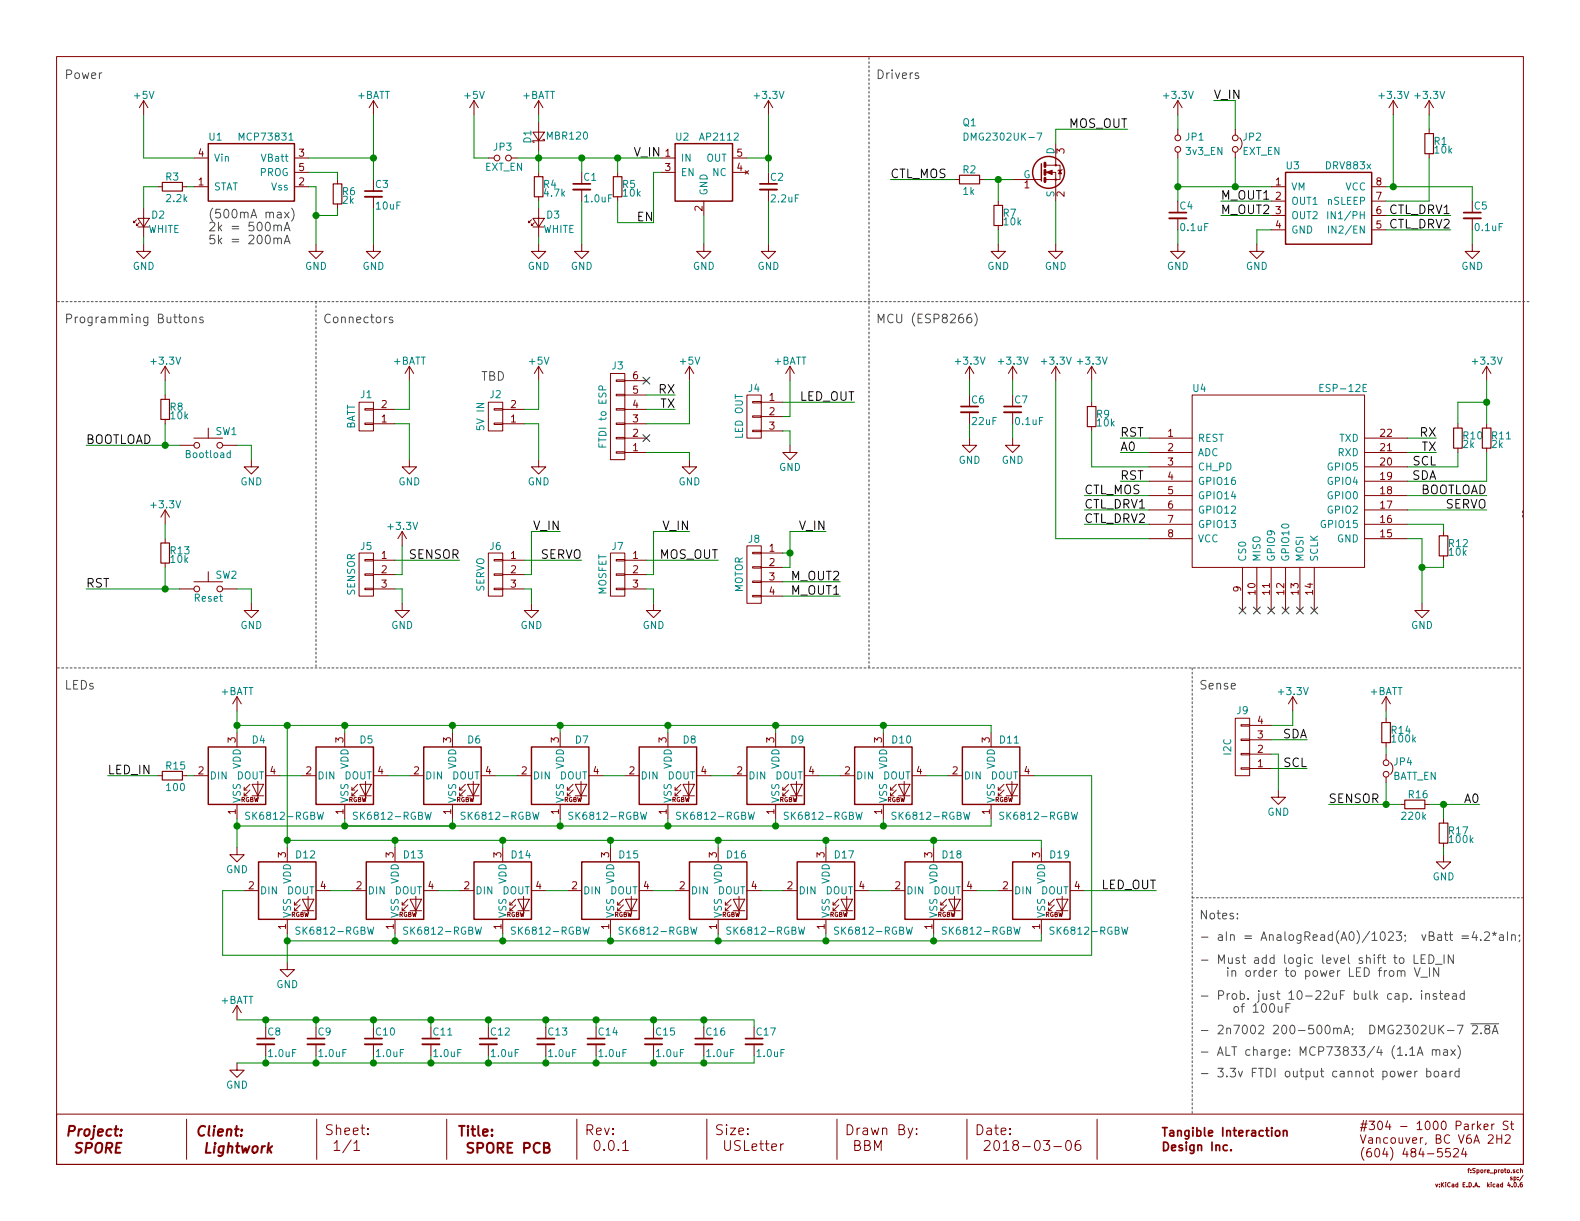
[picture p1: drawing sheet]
<svg xmlns="http://www.w3.org/2000/svg" width="279mm" height="216mm" viewBox="0 0 279 216" stroke-linecap="round" stroke-linejoin="round" font-family="sans-serif">
<defs><g id="words">
<g font-size="2.1" fill="#484848">
<text x="11.4" y="14">Power</text>
<text x="154.9" y="14">Drivers</text>
<text x="36.8" y="38.6">(500mA max)</text>
<text x="36.8" y="40.9">2k = 500mA</text>
<text x="36.8" y="43.2">5k = 200mA</text>
<text x="11.4" y="57.2">Programming Buttons</text>
<text x="57.1" y="57.2">Connectors</text>
<text x="154.9" y="57.2">MCU (ESP8266)</text>
<text x="85.1" y="67.3">TBD</text>
<text x="11.4" y="121.9">LEDs</text>
<text x="212.1" y="121.9">Sense</text>
<text x="212.1" y="166.4">- aIn = AnalogRead(A0)/1023; vBatt =4.2*aIn;</text>
<text x="212.1" y="162.6">Notes:</text>
<text x="212.1" y="170.4">- Must add logic level shift to LED_IN</text>
<text x="214.5" y="172.7">in order to power LED from V_IN</text>
<text x="212.1" y="176.8">- Prob. just 10-22uF bulk cap. instead</text>
<text x="215" y="179.1">of 100uF</text>
<text x="212.1" y="182.9">- 2n7002 200-500mA; DMG2302UK-7 2.8A</text>
<text x="212.1" y="186.7">- ALT charge: MCP73833/4 (1.1A max)</text>
<text x="212.1" y="190.5">- 3.3v FTDI output cannot power board</text>
</g>
<g font-size="2.1">
<text x="214.6" y="17.5">V_IN</text>
<text x="188.9" y="22.6">MOS_OUT</text>
<text x="112.1" y="27.7">V_IN</text>
<text x="157.5" y="31.5">CTL_MOS</text>
<text x="215.9" y="35.3">M_OUT1</text>
<text x="112.6" y="39.1">EN</text>
<text x="215.9" y="37.8">M_OUT2</text>
<text x="245.6" y="40.4">CTL_DRV2</text>
<text x="245.6" y="37.8">CTL_DRV1</text>
<text x="116.4" y="69.6">RX</text>
<text x="141.2" y="70.9">LED_OUT</text>
<text x="116.7" y="72.1">TX</text>
<text x="198.1" y="77.2">RST</text>
<text x="251.1" y="77.2">RX</text>
<text x="15.2" y="78.5">BOOTLOAD</text>
<text x="198.1" y="79.8">A0</text>
<text x="249.8" y="82.3">SCL</text>
<text x="251.3" y="79.8">TX</text>
<text x="191.8" y="87.4">CTL_MOS</text>
<text x="191.8" y="89.9">CTL_DRV1</text>
<text x="198.1" y="84.8">RST</text>
<text x="249.5" y="84.8">SDA</text>
<text x="250.7" y="87.4">BOOTLOAD</text>
<text x="255.4" y="89.9">SERVO</text>
<text x="94.3" y="93.7">V_IN</text>
<text x="117.2" y="93.7">V_IN</text>
<text x="141.3" y="93.7">V_IN</text>
<text x="191.8" y="92.5">CTL_DRV2</text>
<text x="72.3" y="98.8">SENSOR</text>
<text x="95.4" y="98.8">SERVO</text>
<text x="116.5" y="98.8">MOS_OUT</text>
<text x="15.2" y="103.9">RST</text>
<text x="140" y="102.6">M_OUT2</text>
<text x="140" y="105.2">M_OUT1</text>
<text x="226.7" y="130.6">SDA</text>
<text x="19" y="136.9">LED_IN</text>
<text x="226.9" y="135.6">SCL</text>
<text x="234.9" y="142">SENSOR</text>
<text x="258.9" y="142">A0</text>
<text x="194.6" y="157.2">LED_OUT</text>
</g>
<g font-size="1.8" fill="#008484">
<text x="23.8" y="17.5">+5V</text>
<text x="63.2" y="17.5">+BATT</text>
<text x="82.2" y="17.5">+5V</text>
<text x="92.4" y="17.5">+BATT</text>
<text x="133.6" y="17.5">+3.3V</text>
<text x="205.9" y="17.5">+3.3V</text>
<text x="244" y="17.5">+3.3V</text>
<text x="250.4" y="17.5">+3.3V</text>
<text x="170.3" y="22.3">Q1</text>
<text x="37" y="24.8">U1</text>
<text x="37.8" y="28.6">Vin</text>
<text x="42.6" y="24.8">MCP73831</text>
<text x="46.4" y="28.6">VBatt</text>
<text x="87.3" y="26.6">JP3</text>
<text x="93.9" y="25.3" transform="rotate(-90 93.9 25.3)">D1</text>
<text x="96.8" y="24.7">MBR120</text>
<text x="119.5" y="24.8">U2</text>
<text x="120.4" y="28.6">IN</text>
<text x="124" y="24.8">AP2112</text>
<text x="124.8" y="28.6">OUT</text>
<text x="171.2" y="24.8">DMG2302UK-7</text>
<text x="186.4" y="27.3" transform="rotate(-90 186.4 27.3)">D</text>
<text x="209.7" y="24.8">JP1</text>
<text x="209.8" y="27.4">3v3_EN</text>
<text x="219.7" y="27.4">EXT_EN</text>
<text x="219.9" y="24.8">JP2</text>
<text x="227.5" y="29.9">U3</text>
<text x="234.6" y="29.9">DRV883x</text>
<text x="253.6" y="25.6">R1</text>
<text x="253.7" y="27.1">10k</text>
<text x="29.3" y="31.9">R3</text>
<text x="29.5" y="35.7">2.2k</text>
<text x="37.8" y="33.7">STAT</text>
<text x="45.8" y="31.1">PROG</text>
<text x="47.9" y="33.7">Vss</text>
<text x="60.6" y="34.5">R6</text>
<text x="66.4" y="33.2">C3</text>
<text x="85.7" y="30.2">EXT_EN</text>
<text x="96.1" y="33.2">R4</text>
<text x="96.3" y="34.7">4.7k</text>
<text x="103.3" y="32">C1</text>
<text x="103.5" y="35.8">1.0uF</text>
<text x="110.1" y="33.2">R5</text>
<text x="110.2" y="34.7">10k</text>
<text x="120.4" y="31.1">EN</text>
<text x="125.1" y="34.5" transform="rotate(-90 125.1 34.5)">GND</text>
<text x="126" y="31.1">NC</text>
<text x="136.3" y="32">C2</text>
<text x="136.5" y="35.8">2.2uF</text>
<text x="170.3" y="30.6">R2</text>
<text x="170.3" y="34.4">1k</text>
<text x="180.9" y="31.5">G</text>
<text x="186.4" y="34.9" transform="rotate(-90 186.4 34.9)">S</text>
<text x="228.3" y="33.7">VM</text>
<text x="237.8" y="33.7">VCC</text>
<text x="26.2" y="41.2">WHITE</text>
<text x="26.8" y="38.6">D2</text>
<text x="60.6" y="36">2k</text>
<text x="66.6" y="37">10uF</text>
<text x="96" y="41.2">WHITE</text>
<text x="96.7" y="38.6">D3</text>
<text x="177.4" y="38.3">R7</text>
<text x="177.5" y="39.8">10k</text>
<text x="208.7" y="37">C4</text>
<text x="208.9" y="40.8">0.1uF</text>
<text x="228.3" y="36.2">OUT1</text>
<text x="228.3" y="38.7">OUT2</text>
<text x="228.3" y="41.3">GND</text>
<text x="234.7" y="36.2">nSLEEP</text>
<text x="235.9" y="41.3">IN2/EN</text>
<text x="235.9" y="38.7">IN1/PH</text>
<text x="260.7" y="37">C5</text>
<text x="260.9" y="40.8">0.1uF</text>
<text x="23.4" y="47.7">GND</text>
<text x="53.9" y="47.7">GND</text>
<text x="64.1" y="47.7">GND</text>
<text x="93.3" y="47.7">GND</text>
<text x="100.9" y="47.7">GND</text>
<text x="122.5" y="47.7">GND</text>
<text x="133.9" y="47.7">GND</text>
<text x="174.6" y="47.7">GND</text>
<text x="184.7" y="47.7">GND</text>
<text x="206.3" y="47.7">GND</text>
<text x="220.3" y="47.7">GND</text>
<text x="258.4" y="47.7">GND</text>
<text x="26.9" y="64.5">+3.3V</text>
<text x="69.5" y="64.5">+BATT</text>
<text x="93.6" y="64.5">+5V</text>
<text x="108.3" y="65.3">J3</text>
<text x="120.3" y="64.5">+5V</text>
<text x="136.8" y="64.5">+BATT</text>
<text x="169.1" y="64.5">+3.3V</text>
<text x="176.7" y="64.5">+3.3V</text>
<text x="184.4" y="64.5">+3.3V</text>
<text x="190.7" y="64.5">+3.3V</text>
<text x="260.6" y="64.5">+3.3V</text>
<text x="63.8" y="70.4">J1</text>
<text x="86.7" y="70.4">J2</text>
<text x="132.4" y="69.3">J4</text>
<text x="171.8" y="71.3">C6</text>
<text x="179.5" y="71.3">C7</text>
<text x="211" y="69.3">U4</text>
<text x="233.9" y="69.3">ESP-12E</text>
<text x="30.1" y="72.6">R8</text>
<text x="30.2" y="74.1">10k</text>
<text x="38.1" y="76.9">SW1</text>
<text x="62.8" y="76" transform="rotate(-90 62.8 76)">BATT</text>
<text x="85.6" y="75.9" transform="rotate(-90 85.6 75.9)">5V IN</text>
<text x="131.3" y="77.5" transform="rotate(-90 131.3 77.5)">LED OUT</text>
<text x="172" y="75.1">22uF</text>
<text x="179.7" y="75.1">0.1uF</text>
<text x="193.9" y="73.9">R9</text>
<text x="194.1" y="75.4">10k</text>
<text x="258.8" y="77.7">R10</text>
<text x="263.9" y="77.7">R11</text>
<text x="33" y="81">Bootload</text>
<text x="107.2" y="78.7" transform="rotate(-90 107.2 78.7)">FTDI to ESP</text>
<text x="137.7" y="83.3">GND</text>
<text x="169.5" y="82">GND</text>
<text x="177.1" y="82">GND</text>
<text x="211.8" y="78.1">REST</text>
<text x="211.8" y="80.6">ADC</text>
<text x="211.8" y="83.2">CH_PD</text>
<text x="234.9" y="83.2">GPIO5</text>
<text x="236.6" y="80.6">RXD</text>
<text x="236.8" y="78.1">TXD</text>
<text x="258.7" y="79.2">2k</text>
<text x="263.8" y="79.2">2k</text>
<text x="26.9" y="89.9">+3.3V</text>
<text x="42.5" y="85.8">GND</text>
<text x="70.4" y="85.8">GND</text>
<text x="93.3" y="85.8">GND</text>
<text x="120" y="85.8">GND</text>
<text x="211.8" y="85.7">GPIO16</text>
<text x="211.8" y="88.3">GPIO14</text>
<text x="234.9" y="88.3">GPIO0</text>
<text x="234.9" y="85.7">GPIO4</text>
<text x="68.8" y="93.7">+3.3V</text>
<text x="132.4" y="96">J8</text>
<text x="211.8" y="90.8">GPIO12</text>
<text x="211.8" y="93.3">GPIO13</text>
<text x="211.8" y="95.9">VCC</text>
<text x="233.9" y="93.3">GPIO15</text>
<text x="234.9" y="90.8">GPIO2</text>
<text x="236.3" y="95.9">GND</text>
<text x="30.2" y="98">R13</text>
<text x="30.2" y="99.5">10k</text>
<text x="63.8" y="97.2">J5</text>
<text x="86.7" y="97.2">J6</text>
<text x="108.3" y="97.2">J7</text>
<text x="220.3" y="99.3" transform="rotate(-90 220.3 99.3)">CS0</text>
<text x="222.9" y="99.3" transform="rotate(-90 222.9 99.3)">MISO</text>
<text x="225.4" y="99.3" transform="rotate(-90 225.4 99.3)">GPIO9</text>
<text x="228" y="99.3" transform="rotate(-90 228 99.3)">GPIO10</text>
<text x="230.5" y="99.3" transform="rotate(-90 230.5 99.3)">MOSI</text>
<text x="233" y="99.3" transform="rotate(-90 233 99.3)">SCLK</text>
<text x="256.3" y="96.7">R12</text>
<text x="256.3" y="98.2">10k</text>
<text x="34.4" y="106.4">Reset</text>
<text x="38.1" y="102.3">SW2</text>
<text x="62.8" y="105.3" transform="rotate(-90 62.8 105.3)">SENSOR</text>
<text x="85.6" y="104.7" transform="rotate(-90 85.6 104.7)">SERVO</text>
<text x="107.2" y="105.3" transform="rotate(-90 107.2 105.3)">MOSFET</text>
<text x="131.3" y="104.9" transform="rotate(-90 131.3 104.9)">MOTOR</text>
<text x="42.5" y="111.2">GND</text>
<text x="69.2" y="111.2">GND</text>
<text x="92" y="111.2">GND</text>
<text x="113.6" y="111.2">GND</text>
<text x="249.5" y="111.2">GND</text>
<text x="39" y="122.9">+BATT</text>
<text x="226.3" y="122.9">+3.3V</text>
<text x="242.2" y="122.9">+BATT</text>
<text x="44.6" y="131.4">D4</text>
<text x="63.7" y="131.4">D5</text>
<text x="82.7" y="131.4">D6</text>
<text x="101.8" y="131.4">D7</text>
<text x="120.8" y="131.4">D8</text>
<text x="139.9" y="131.4">D9</text>
<text x="157.8" y="131.4">D10</text>
<text x="176.9" y="131.4">D11</text>
<text x="218.7" y="126.3">J9</text>
<text x="246.1" y="129.7">R14</text>
<text x="246.3" y="131.3">100k</text>
<text x="29.4" y="136">R15</text>
<text x="37.1" y="137.8">DIN</text>
<text x="41.7" y="137.8">DOUT</text>
<text x="42.5" y="136.1" transform="rotate(-90 42.5 136.1)">VDD</text>
<text x="56.1" y="137.8">DIN</text>
<text x="60.8" y="137.8">DOUT</text>
<text x="61.6" y="136.1" transform="rotate(-90 61.6 136.1)">VDD</text>
<text x="75.2" y="137.8">DIN</text>
<text x="79.8" y="137.8">DOUT</text>
<text x="80.6" y="136.1" transform="rotate(-90 80.6 136.1)">VDD</text>
<text x="94.2" y="137.8">DIN</text>
<text x="98.9" y="137.8">DOUT</text>
<text x="99.7" y="136.1" transform="rotate(-90 99.7 136.1)">VDD</text>
<text x="113.3" y="137.8">DIN</text>
<text x="117.9" y="137.8">DOUT</text>
<text x="118.7" y="136.1" transform="rotate(-90 118.7 136.1)">VDD</text>
<text x="132.3" y="137.8">DIN</text>
<text x="137" y="137.8">DOUT</text>
<text x="137.8" y="136.1" transform="rotate(-90 137.8 136.1)">VDD</text>
<text x="151.4" y="137.8">DIN</text>
<text x="156" y="137.8">DOUT</text>
<text x="156.8" y="136.1" transform="rotate(-90 156.8 136.1)">VDD</text>
<text x="170.4" y="137.8">DIN</text>
<text x="175.1" y="137.8">DOUT</text>
<text x="175.9" y="136.1" transform="rotate(-90 175.9 136.1)">VDD</text>
<text x="217.7" y="133.5" transform="rotate(-90 217.7 133.5)">I2C</text>
<text x="246.2" y="137.9">BATT_EN</text>
<text x="246.5" y="135.3">JP4</text>
<text x="29.6" y="139.9">100</text>
<text x="42.5" y="142" transform="rotate(-90 42.5 142)">VSS</text>
<text x="61.6" y="142" transform="rotate(-90 61.6 142)">VSS</text>
<text x="80.6" y="142" transform="rotate(-90 80.6 142)">VSS</text>
<text x="99.7" y="142" transform="rotate(-90 99.7 142)">VSS</text>
<text x="118.7" y="142" transform="rotate(-90 118.7 142)">VSS</text>
<text x="137.8" y="142" transform="rotate(-90 137.8 142)">VSS</text>
<text x="156.8" y="142" transform="rotate(-90 156.8 142)">VSS</text>
<text x="175.9" y="142" transform="rotate(-90 175.9 142)">VSS</text>
<text x="249.1" y="141.1">R16</text>
<text x="44" y="144.9">SK6812-RGBW</text>
<text x="63" y="144.9">SK6812-RGBW</text>
<text x="82.1" y="144.9">SK6812-RGBW</text>
<text x="101.1" y="144.9">SK6812-RGBW</text>
<text x="120.2" y="144.9">SK6812-RGBW</text>
<text x="139.2" y="144.9">SK6812-RGBW</text>
<text x="158.3" y="144.9">SK6812-RGBW</text>
<text x="177.3" y="144.9">SK6812-RGBW</text>
<text x="224.1" y="144.2">GND</text>
<text x="248" y="144.9">220k</text>
<text x="256.3" y="147.5">R17</text>
<text x="256.4" y="149">100k</text>
<text x="40" y="154.4">GND</text>
<text x="52.4" y="151.8">D12</text>
<text x="71.5" y="151.8">D13</text>
<text x="90.5" y="151.8">D14</text>
<text x="109.6" y="151.8">D15</text>
<text x="128.6" y="151.8">D16</text>
<text x="147.7" y="151.8">D17</text>
<text x="166.7" y="151.8">D18</text>
<text x="185.8" y="151.8">D19</text>
<text x="253.3" y="155.7">GND</text>
<text x="46" y="158.1">DIN</text>
<text x="50.6" y="158.1">DOUT</text>
<text x="51.4" y="156.4" transform="rotate(-90 51.4 156.4)">VDD</text>
<text x="65" y="158.1">DIN</text>
<text x="69.7" y="158.1">DOUT</text>
<text x="70.5" y="156.4" transform="rotate(-90 70.5 156.4)">VDD</text>
<text x="84.1" y="158.1">DIN</text>
<text x="88.7" y="158.1">DOUT</text>
<text x="89.5" y="156.4" transform="rotate(-90 89.5 156.4)">VDD</text>
<text x="103.1" y="158.1">DIN</text>
<text x="107.8" y="158.1">DOUT</text>
<text x="108.6" y="156.4" transform="rotate(-90 108.6 156.4)">VDD</text>
<text x="122.2" y="158.1">DIN</text>
<text x="126.8" y="158.1">DOUT</text>
<text x="127.6" y="156.4" transform="rotate(-90 127.6 156.4)">VDD</text>
<text x="141.2" y="158.1">DIN</text>
<text x="145.9" y="158.1">DOUT</text>
<text x="146.7" y="156.4" transform="rotate(-90 146.7 156.4)">VDD</text>
<text x="160.3" y="158.1">DIN</text>
<text x="164.9" y="158.1">DOUT</text>
<text x="165.7" y="156.4" transform="rotate(-90 165.7 156.4)">VDD</text>
<text x="179.3" y="158.1">DIN</text>
<text x="184" y="158.1">DOUT</text>
<text x="184.8" y="156.4" transform="rotate(-90 184.8 156.4)">VDD</text>
<text x="51.4" y="162.3" transform="rotate(-90 51.4 162.3)">VSS</text>
<text x="52.9" y="165.3">SK6812-RGBW</text>
<text x="70.5" y="162.3" transform="rotate(-90 70.5 162.3)">VSS</text>
<text x="71.9" y="165.3">SK6812-RGBW</text>
<text x="89.5" y="162.3" transform="rotate(-90 89.5 162.3)">VSS</text>
<text x="91" y="165.3">SK6812-RGBW</text>
<text x="108.6" y="162.3" transform="rotate(-90 108.6 162.3)">VSS</text>
<text x="110" y="165.3">SK6812-RGBW</text>
<text x="127.6" y="162.3" transform="rotate(-90 127.6 162.3)">VSS</text>
<text x="129.1" y="165.3">SK6812-RGBW</text>
<text x="146.7" y="162.3" transform="rotate(-90 146.7 162.3)">VSS</text>
<text x="148.1" y="165.3">SK6812-RGBW</text>
<text x="165.7" y="162.3" transform="rotate(-90 165.7 162.3)">VSS</text>
<text x="167.2" y="165.3">SK6812-RGBW</text>
<text x="184.8" y="162.3" transform="rotate(-90 184.8 162.3)">VSS</text>
<text x="186.2" y="165.3">SK6812-RGBW</text>
<text x="39" y="177.5">+BATT</text>
<text x="48.8" y="174.7">GND</text>
<text x="47.4" y="183.1">C8</text>
<text x="56.3" y="183.1">C9</text>
<text x="66.5" y="183.1">C10</text>
<text x="76.7" y="183.1">C11</text>
<text x="86.8" y="183.1">C12</text>
<text x="97" y="183.1">C13</text>
<text x="105.9" y="183.1">C14</text>
<text x="116.1" y="183.1">C15</text>
<text x="124.9" y="183.1">C16</text>
<text x="133.8" y="183.1">C17</text>
<text x="47.6" y="186.9">1.0uF</text>
<text x="56.5" y="186.9">1.0uF</text>
<text x="66.6" y="186.9">1.0uF</text>
<text x="76.8" y="186.9">1.0uF</text>
<text x="86.9" y="186.9">1.0uF</text>
<text x="97.1" y="186.9">1.0uF</text>
<text x="106" y="186.9">1.0uF</text>
<text x="116.2" y="186.9">1.0uF</text>
<text x="125" y="186.9">1.0uF</text>
<text x="133.9" y="186.9">1.0uF</text>
<text x="40" y="192.5">GND</text>
</g>
<g font-size="1.8" fill="#840000">
<text x="35.1" y="27.7">4</text>
<text x="52.9" y="27.7">3</text>
<text x="117.6" y="27.7">1</text>
<text x="130.3" y="27.7">5</text>
<text x="188.2" y="27.2" transform="rotate(-90 188.2 27.2)">3</text>
<text x="35.1" y="32.8">1</text>
<text x="52.9" y="32.8">2</text>
<text x="52.9" y="30.2">5</text>
<text x="117.6" y="30.2">3</text>
<text x="130.3" y="30.2">4</text>
<text x="181.1" y="33.3">1</text>
<text x="188.2" y="34.8" transform="rotate(-90 188.2 34.8)">2</text>
<text x="225.6" y="32.8">1</text>
<text x="225.6" y="35.3">2</text>
<text x="243.4" y="35.3">7</text>
<text x="243.4" y="32.8">8</text>
<text x="124.2" y="37.3" transform="rotate(-90 124.2 37.3)">2</text>
<text x="225.6" y="37.8">3</text>
<text x="225.6" y="40.4">4</text>
<text x="243.4" y="40.4">5</text>
<text x="243.4" y="37.8">6</text>
<text x="111.9" y="69.6">5</text>
<text x="111.9" y="67.1">6</text>
<text x="136" y="70.9">1</text>
<text x="67.5" y="74.7">1</text>
<text x="67.5" y="72.1">2</text>
<text x="90.3" y="74.7">1</text>
<text x="90.3" y="72.1">2</text>
<text x="111.9" y="77.2">2</text>
<text x="111.9" y="74.7">3</text>
<text x="111.9" y="72.1">4</text>
<text x="136" y="73.4">2</text>
<text x="136" y="75.9">3</text>
<text x="206.5" y="77.2">1</text>
<text x="244.1" y="77.2">22</text>
<text x="111.9" y="79.8">1</text>
<text x="206.5" y="79.8">2</text>
<text x="206.5" y="82.3">3</text>
<text x="244.1" y="82.3">20</text>
<text x="244.1" y="79.8">21</text>
<text x="206.5" y="84.8">4</text>
<text x="206.5" y="87.4">5</text>
<text x="206.5" y="89.9">6</text>
<text x="244.1" y="89.9">17</text>
<text x="244.1" y="87.4">18</text>
<text x="244.1" y="84.8">19</text>
<text x="206.5" y="92.5">7</text>
<text x="206.5" y="95">8</text>
<text x="244.1" y="95">15</text>
<text x="244.1" y="92.5">16</text>
<text x="67.5" y="98.8">1</text>
<text x="67.5" y="101.3">2</text>
<text x="90.3" y="98.8">1</text>
<text x="90.3" y="101.3">2</text>
<text x="111.9" y="98.8">1</text>
<text x="111.9" y="101.3">2</text>
<text x="136" y="97.5">1</text>
<text x="136" y="100.1">2</text>
<text x="67.5" y="103.9">3</text>
<text x="90.3" y="103.9">3</text>
<text x="111.9" y="103.9">3</text>
<text x="136" y="102.6">3</text>
<text x="136" y="105.2">4</text>
<text x="219.5" y="104.6" transform="rotate(-90 219.5 104.6)">9</text>
<text x="222" y="105.1" transform="rotate(-90 222 105.1)">10</text>
<text x="224.5" y="105.1" transform="rotate(-90 224.5 105.1)">11</text>
<text x="227.1" y="105.1" transform="rotate(-90 227.1 105.1)">12</text>
<text x="229.6" y="105.1" transform="rotate(-90 229.6 105.1)">13</text>
<text x="232.2" y="105.1" transform="rotate(-90 232.2 105.1)">14</text>
<text x="41.7" y="131.3" transform="rotate(-90 41.7 131.3)">3</text>
<text x="60.7" y="131.3" transform="rotate(-90 60.7 131.3)">3</text>
<text x="79.8" y="131.3" transform="rotate(-90 79.8 131.3)">3</text>
<text x="98.8" y="131.3" transform="rotate(-90 98.8 131.3)">3</text>
<text x="117.9" y="131.3" transform="rotate(-90 117.9 131.3)">3</text>
<text x="136.9" y="131.3" transform="rotate(-90 136.9 131.3)">3</text>
<text x="156" y="131.3" transform="rotate(-90 156 131.3)">3</text>
<text x="175" y="131.3" transform="rotate(-90 175 131.3)">3</text>
<text x="222.4" y="130.6">3</text>
<text x="222.4" y="128">4</text>
<text x="35.1" y="136.9">2</text>
<text x="47.8" y="136.9">4</text>
<text x="54.1" y="136.9">2</text>
<text x="66.8" y="136.9">4</text>
<text x="73.2" y="136.9">2</text>
<text x="85.9" y="136.9">4</text>
<text x="92.2" y="136.9">2</text>
<text x="104.9" y="136.9">4</text>
<text x="111.3" y="136.9">2</text>
<text x="124" y="136.9">4</text>
<text x="130.3" y="136.9">2</text>
<text x="143" y="136.9">4</text>
<text x="149.4" y="136.9">2</text>
<text x="162.1" y="136.9">4</text>
<text x="168.4" y="136.9">2</text>
<text x="181.1" y="136.9">4</text>
<text x="222.4" y="135.6">1</text>
<text x="222.4" y="133.1">2</text>
<text x="41.7" y="144" transform="rotate(-90 41.7 144)">1</text>
<text x="60.7" y="144" transform="rotate(-90 60.7 144)">1</text>
<text x="79.8" y="144" transform="rotate(-90 79.8 144)">1</text>
<text x="98.8" y="144" transform="rotate(-90 98.8 144)">1</text>
<text x="117.9" y="144" transform="rotate(-90 117.9 144)">1</text>
<text x="136.9" y="144" transform="rotate(-90 136.9 144)">1</text>
<text x="156" y="144" transform="rotate(-90 156 144)">1</text>
<text x="175" y="144" transform="rotate(-90 175 144)">1</text>
<text x="50.5" y="151.6" transform="rotate(-90 50.5 151.6)">3</text>
<text x="69.6" y="151.6" transform="rotate(-90 69.6 151.6)">3</text>
<text x="88.6" y="151.6" transform="rotate(-90 88.6 151.6)">3</text>
<text x="107.7" y="151.6" transform="rotate(-90 107.7 151.6)">3</text>
<text x="126.7" y="151.6" transform="rotate(-90 126.7 151.6)">3</text>
<text x="145.8" y="151.6" transform="rotate(-90 145.8 151.6)">3</text>
<text x="164.8" y="151.6" transform="rotate(-90 164.8 151.6)">3</text>
<text x="183.9" y="151.6" transform="rotate(-90 183.9 151.6)">3</text>
<text x="44" y="157.2">2</text>
<text x="56.7" y="157.2">4</text>
<text x="63" y="157.2">2</text>
<text x="75.7" y="157.2">4</text>
<text x="82.1" y="157.2">2</text>
<text x="94.8" y="157.2">4</text>
<text x="101.1" y="157.2">2</text>
<text x="113.8" y="157.2">4</text>
<text x="120.2" y="157.2">2</text>
<text x="132.9" y="157.2">4</text>
<text x="139.2" y="157.2">2</text>
<text x="151.9" y="157.2">4</text>
<text x="158.3" y="157.2">2</text>
<text x="171" y="157.2">4</text>
<text x="177.3" y="157.2">2</text>
<text x="190" y="157.2">4</text>
<text x="50.5" y="164.3" transform="rotate(-90 50.5 164.3)">1</text>
<text x="69.6" y="164.3" transform="rotate(-90 69.6 164.3)">1</text>
<text x="88.6" y="164.3" transform="rotate(-90 88.6 164.3)">1</text>
<text x="107.7" y="164.3" transform="rotate(-90 107.7 164.3)">1</text>
<text x="126.7" y="164.3" transform="rotate(-90 126.7 164.3)">1</text>
<text x="145.8" y="164.3" transform="rotate(-90 145.8 164.3)">1</text>
<text x="164.8" y="164.3" transform="rotate(-90 164.8 164.3)">1</text>
<text x="183.9" y="164.3" transform="rotate(-90 183.9 164.3)">1</text>
</g>
<g font-size="1.1" fill="#840000">
<text x="42.5" y="141.8">RGBW</text>
<text x="61.6" y="141.8">RGBW</text>
<text x="80.6" y="141.8">RGBW</text>
<text x="99.7" y="141.8">RGBW</text>
<text x="118.7" y="141.8">RGBW</text>
<text x="137.8" y="141.8">RGBW</text>
<text x="156.8" y="141.8">RGBW</text>
<text x="175.9" y="141.8">RGBW</text>
<text x="51.4" y="162.1">RGBW</text>
<text x="70.5" y="162.1">RGBW</text>
<text x="89.5" y="162.1">RGBW</text>
<text x="108.6" y="162.1">RGBW</text>
<text x="127.6" y="162.1">RGBW</text>
<text x="146.7" y="162.1">RGBW</text>
<text x="165.7" y="162.1">RGBW</text>
<text x="184.8" y="162.1">RGBW</text>
<text x="256" y="209.9">v:KiCad E.D.A. kicad 4.0.6</text>
<text x="260.2" y="207.4">f:Spore_proto.sch</text>
<text x="267.5" y="208.7">sp:/</text>
</g>
</g></defs>
<g fill="none" stroke="#840000" stroke-width=".18">
<path d="M10 10h259.4v195.9h-259.4zM25.4 17.8l-.8 1.3M25.4 17.8v2.5M25.4 17.8l.8 1.3M66 17.8v2.5M66 17.8l-.7 1.3M66 17.8l.8 1.3M83.8 17.8l-.7 1.3M83.8 17.8v2.5M83.8 17.8l.8 1.3M95.2 17.8v2.5M95.2 17.8l-.7 1.3"/>
<path d="M95.2 17.8l.8 1.3M135.9 17.8v2.5M135.9 17.8l-.8 1.3M135.9 17.8l.8 1.3M208.3 17.8v2.5M208.3 17.8l-.8 1.3M208.3 17.8l.7 1.3M246.4 17.8l-.8 1.3M246.4 17.8v2.5M246.4 17.8l.7 1.3M252.7 17.8v2.5M252.7 17.8l-.7 1.3"/>
<path d="M252.7 17.8l.8 1.3M24.1 38.9l-.5 .5v-.3v.3h.3M24.4 38.6h2l-1 1.5zM24.6 39.4l-.5 .5v-.3v.3h.3M25.4 36.8v5.1M27.9 33h.8M32.3 33h.7M34.3 27.9h2.5M34.3 33h2.5M52.1 27.9h2.5M52.1 30.5h2.5M52.1 33h2.5"/>
<path d="M59.7 31.8v.7M59.7 36.1v.7M66 34.8v2M86.4 27.9h1M90.4 27.9h1M94 38.9l-.5 .5v-.3v.3h.2M94.2 38.6h2.1l-1.1 1.5zM94.2 23.4h2.1l-1.1 1.5zM94.5 39.4l-.5 .5v-.3v.3h.2M95.2 21.6v5.1M95.2 30.5v.7M95.2 34.8v.8"/>
<path d="M95.2 36.8v5.1M96 24.6h.3v.3h-2.1M102.9 33.5v2.1M109.2 30.5v.7M109.2 34.8v.8M116.8 27.9h2.6M116.8 30.5h2.6M124.5 35.6v2.5M129.5 27.9h2.6M129.5 30.5h2.6M131.8 30.2l.6 .6M132.4 30.2l-.6 .6"/>
<path d="M135.9 33.5v2.1M168.9 31.8h.8M173.2 31.8h.8M176.5 35.6v.7M176.5 39.9v.7M179.1 31.8h5M184.9 31.8h1.8v3.8M186.7 25.4v3.8h-1.8M186.7 29.2h.8v2.6h-.8v-1.3h-1.8M187.8 30l-.7 .2M208.3 22.9v1M208.3 26.9v1"/>
<path d="M208.3 38.6v2M218.4 22.9v1M218.4 26.9v1M219.2 24.4a1.41 1.41 0 0 1 0 2M224.8 33h2.5M224.8 35.6h2.5M224.8 38.1h2.5M242.6 33h2.5M242.6 35.6h2.5M242.6 38.1h2.5M252.7 22.9v.7M252.7 27.2v.7"/>
<path d="M260.3 38.6v2M24.4 40.1h2M25.4 43.2v1.3h-1.3l1.3 1.2 1.3-1.2h-1.3M55.9 43.2v1.3h-1.3l1.3 1.2 1.2-1.2h-1.2M66 43.2v1.3h-1.2l1.2 1.2 1.3-1.2h-1.3M94.2 40.1h2.1M95.2 43.2v1.3h-1.2l1.2 1.2 1.3-1.2h-1.3M102.9 43.2v1.3h1.2l-1.2 1.2-1.3-1.2h1.3M124.5 43.2v1.3h1.2l-1.2 1.2-1.3-1.2h1.3M135.9 43.2v1.3h1.3l-1.3 1.2-1.3-1.2h1.3M176.5 43.2v1.3h1.3l-1.3 1.2-1.2-1.2h1.2M186.7 43.2v1.3h1.3l-1.3 1.2-1.3-1.2h1.3"/>
<path d="M208.3 43.2v1.3h1.2l-1.2 1.2-1.3-1.2h1.3M222.2 43.2v1.3h1.3l-1.3 1.2-1.2-1.2h1.2M224.8 40.6h2.5M242.6 40.6h2.5M260.3 43.2v1.3h1.3l-1.3 1.2-1.2-1.2h1.2M29.2 64.8v2.5M29.2 69.9v.7M29.2 74.2v.7M29.2 64.8l-.8 1.2M29.2 64.8l.8 1.2M31.7 78.7h2.6M34.3 77.5h5.1"/>
<path d="M36.8 75.7v1.8M39.4 78.7h2.5M63.5 71.1h2.5v5.1h-2.5zM64.5 72.3h1.5v.2h-1.5zM64.5 74.8h1.5v.3h-1.5zM66 74.9h3.8M66 72.4h3.8M72.4 64.8l-.8 1.2M72.4 64.8v2.5M72.4 64.8l.8 1.2M86.4 71.1h2.5v5.1h-2.5zM87.4 72.3h1.5v.2h-1.5z"/>
<path d="M87.4 74.8h1.5v.3h-1.5zM88.9 74.9h3.8M88.9 72.4h3.8M95.2 64.8v2.5M95.2 64.8l-.7 1.2M95.2 64.8l.8 1.2M107.9 66h2.6v15.3h-2.6zM109 67.2h1.5v.2h-1.5zM109 69.7h1.5v.3h-1.5zM109 72.3h1.5v.2h-1.5zM109 74.8h1.5v.3h-1.5zM109 77.3h1.5v.3h-1.5z"/>
<path d="M109 79.9h1.5v.2h-1.5zM110.5 77.5h3.8M110.5 74.9h3.8M110.5 72.4h3.8M110.5 69.9h3.8M110.5 67.3h3.8M121.9 64.8l-.7 1.2M121.9 64.8v2.5M121.9 64.8l.8 1.2M132.1 69.9h2.5v7.6h-2.5zM133.1 76.1h1.5v.2h-1.5zM133.1 73.5h1.5v.3h-1.5z"/>
<path d="M133.1 71h1.5v.2h-1.5zM134.6 71.1h3.8M134.6 73.7h3.8M134.6 76.2h3.8M139.7 78.7v1.3h1.3l-1.3 1.3-1.3-1.3h1.3M139.7 64.8l-.8 1.2M139.7 64.8v2.5M139.7 64.8l.8 1.2M171.4 77.5v1.2h1.3l-1.3 1.3-1.2-1.3h1.2M171.4 64.8v2.5M171.4 72.9v2M171.4 64.8l-.7 1.2"/>
<path d="M171.4 64.8l.8 1.2M179.1 77.5v1.2h1.2l-1.2 1.3-1.3-1.3h1.3M179.1 64.8v2.5M179.1 72.9v2M179.1 64.8l-.8 1.2M179.1 64.8l.7 1.2M186.7 64.8l-.8 1.2M186.7 64.8v2.5M186.7 64.8l.8 1.2M193 64.8v2.5M193 71.1v.8M193 75.4v.8"/>
<path d="M193 64.8l-.7 1.2M193 64.8l.8 1.2M203.2 77.5h7.6M210.8 69.9h30.5v30.4h-30.5zM241.3 77.5h7.6M257.8 74.9v.8M257.8 79.2v.8M262.9 64.8v2.5M262.9 74.9v.8M262.9 79.2v.8M262.9 64.8l-.8 1.2M262.9 64.8l.8 1.2"/>
<path d="M29.2 90.2l-.8 1.2M29.2 90.2v2.5M29.2 95.3v.7M29.2 99.6v.7M29.2 90.2l.8 1.2M44.4 81.3v1.3h-1.2l1.2 1.2 1.3-1.2h-1.3M63.5 97.8h2.5v7.6h-2.5zM64.5 98.9h1.5v.3h-1.5zM66 99.1h3.8M71.1 94l-.7 1.3M71.1 94v2.5M71.1 94l.8 1.3"/>
<path d="M72.4 81.3v1.3h1.3l-1.3 1.2-1.3-1.2h1.3M86.4 97.8h2.5v7.6h-2.5zM87.4 98.9h1.5v.3h-1.5zM88.9 99.1h3.8M95.2 81.3v1.3h1.3l-1.3 1.2-1.2-1.2h1.2M107.9 97.8h2.6v7.6h-2.6zM109 98.9h1.5v.3h-1.5zM110.5 80h3.8M110.5 99.1h3.8M121.9 81.3v1.3h1.3l-1.3 1.2-1.3-1.2h1.3M132.1 96.5h2.5v10.2h-2.5zM133.1 97.7h1.5v.2h-1.5z"/>
<path d="M134.6 97.8h3.8M203.2 80h7.6M203.2 82.6h7.6M203.2 85.1h7.6M203.2 87.6h7.6M203.2 90.2h7.6M203.2 92.7h7.6M203.2 95.3h7.6M241.3 80h7.6M241.3 82.6h7.6M241.3 85.1h7.6M241.3 87.6h7.6"/>
<path d="M241.3 90.2h7.6M241.3 92.7h7.6M241.3 95.3h7.6M255.3 94v.7M255.3 98.3v.8M31.7 104.1h2.6M34.3 102.9h5.1M36.8 101.1v1.8M39.4 104.1h2.5M44.4 106.7v1.3h-1.2l1.2 1.2 1.3-1.2h-1.3M64.5 104h1.5v.3h-1.5zM64.5 101.5h1.5v.2h-1.5z"/>
<path d="M66 104.1h3.8M66 101.6h3.8M71.1 106.7v1.3h1.3l-1.3 1.2-1.3-1.2h1.3M87.4 104h1.5v.3h-1.5zM87.4 101.5h1.5v.2h-1.5zM88.9 104.1h3.8M88.9 101.6h3.8M94 106.7v1.3h1.2l-1.2 1.2-1.3-1.2h1.3M109 104h1.5v.3h-1.5zM109 101.5h1.5v.2h-1.5zM110.5 104.1h3.8M110.5 101.6h3.8"/>
<path d="M115.6 106.7v1.3h1.2l-1.2 1.2-1.3-1.2h1.3M133.1 105.3h1.5v.2h-1.5zM133.1 102.7h1.5v.3h-1.5zM133.1 100.2h1.5v.3h-1.5zM134.6 102.9h3.8M134.6 100.3h3.8M134.6 105.4h3.8M219.7 100.3v7.7M222.2 100.3v7.7M224.8 100.3v7.7M227.3 100.3v7.7M229.9 100.3v7.7"/>
<path d="M232.4 100.3v7.7M251.5 106.7v1.3h1.2l-1.2 1.2-1.3-1.2h1.3M27.9 137.2h.8M32.3 137.2h.7M34.3 137.2h2.5M41.9 123.2v2.5M41.9 129.5v2.6M41.9 123.2l-.8 1.3M41.9 123.2l.8 1.3M43.2 139.7h.5M44.2 139.7l-1 1v-.5M44.2 138.7l-1 1v-.5"/>
<path d="M44.6 138.7h2l-1 2zM45.6 138.2v3M47 137.2h2.5M53.3 137.2h2.6M61 129.5v2.6M62.2 139.7h.5M63.2 139.7l-1 1v-.5M63.2 138.7l-1 1v-.5M63.6 138.7h2.1l-1.1 2zM64.6 138.2v3M66 137.2h2.6M72.4 137.2h2.5"/>
<path d="M80 129.5v2.6M81.3 139.7h.5M82.3 139.7l-1 1v-.5M82.3 138.7l-1 1v-.5M82.7 138.7h2l-1 2zM83.7 138.2v3M85.1 137.2h2.5M91.4 137.2h2.6M99.1 129.5v2.6M100.3 139.7h.5M101.3 139.7l-1 1v-.5M101.3 138.7l-1 1v-.5"/>
<path d="M101.7 138.7h2.1l-1.1 2zM102.7 138.2v3M104.1 137.2h2.6M110.5 137.2h2.5M118.1 129.5v2.6M119.4 139.7h.5M120.4 139.7l-1 1v-.5M120.4 138.7l-1 1v-.5M120.8 138.7h2l-1 2zM121.8 138.2v3M123.2 137.2h2.5M129.5 137.2h2.6"/>
<path d="M137.2 129.5v2.6M138.4 139.7h.5M139.4 139.7l-1 1v-.5M139.4 138.7l-1 1v-.5M139.8 138.7h2.1l-1.1 2zM140.8 138.2v3M142.2 137.2h2.6M148.6 137.2h2.5M156.2 129.5v2.6M157.5 139.7h.5M158.5 139.7l-1 1v-.5M158.5 138.7l-1 1v-.5"/>
<path d="M158.9 138.7h2l-1 2zM159.9 138.2v3M161.3 137.2h2.5M167.6 137.2h2.6M175.3 129.5v2.6M176.5 139.7h.5M177.5 139.7l-1 1v-.5M177.5 138.7l-1 1v-.5M177.9 138.7h2.1l-1.1 2zM178.9 138.2v3M180.3 137.2h2.6M218.4 127h2.6v10.2h-2.6z"/>
<path d="M219.5 128.1h1.5v.3h-1.5zM219.5 130.7h1.5v.2h-1.5zM219.5 133.2h1.5v.3h-1.5zM219.5 135.8h1.5v.2h-1.5zM221 135.9h3.8M221 133.4h3.8M221 130.8h3.8M221 128.3h3.8M226.1 139.7v1.3h1.2l-1.2 1.2-1.3-1.2h1.3M228.6 123.2l-.8 1.3M228.6 123.2v2.5M228.6 123.2l.8 1.3"/>
<path d="M245.1 123.2l-.8 1.3M245.1 123.2v2.5M245.1 127v.8M245.1 131.3v.8M245.1 133.4v1M245.1 137.4v1M245.1 123.2l.8 1.3M245.9 134.9a1.41 1.41 0 0 1 0 2M41.9 149.9v1.2h1.3l-1.3 1.3-1.3-1.3h1.3M41.9 142.2v2.6M43.2 157.5h2.5M44.6 140.7h2"/>
<path d="M50.8 149.9v2.5M53.1 159l-1 1v-.5M53.5 159h2l-1 2zM54.5 158.5v3M55.9 157.5h2.5M61 142.2v2.6M62.2 157.5h2.6M63.6 140.7h2.1M69.8 149.9v2.5M72.1 159l-1 1v-.5M72.5 159h2l-1 2zM73.5 158.5v3"/>
<path d="M74.9 157.5h2.6M80 142.2v2.6M81.3 157.5h2.5M82.7 140.7h2M88.9 149.9v2.5M91.2 159l-1 1v-.5M91.6 159h2l-1 2zM92.6 158.5v3M94 157.5h2.5M99.1 142.2v2.6M100.3 157.5h2.6M101.7 140.7h2.1"/>
<path d="M107.9 149.9v2.5M110.2 159l-1 1v-.5M110.6 159h2l-1 2zM111.6 158.5v3M113 157.5h2.6M118.1 142.2v2.6M119.4 157.5h2.5M120.8 140.7h2M127 149.9v2.5M129.3 159l-1 1v-.5M129.7 159h2l-1 2zM130.7 158.5v3"/>
<path d="M132.1 157.5h2.5M137.2 142.2v2.6M138.4 157.5h2.6M139.8 140.7h2.1M146 149.9v2.5M148.3 159l-1 1v-.5M148.7 159h2l-1 2zM149.7 158.5v3M151.1 157.5h2.6M156.2 142.2v2.6M157.5 157.5h2.5M158.9 140.7h2"/>
<path d="M165.1 149.9v2.5M167.4 159l-1 1v-.5M167.8 159h2l-1 2zM168.8 158.5v3M170.2 157.5h2.5M175.3 142.2v2.6M176.5 157.5h2.6M177.9 140.7h2.1M184.1 149.9v2.5M186.4 159l-1 1v-.5M186.8 159h2l-1 2zM187.8 158.5v3"/>
<path d="M189.2 157.5h2.6M247.6 142.2h.8M252 142.2h.7M255.3 151.1v1.3h1.2l-1.2 1.3-1.3-1.3h1.3M255.3 144.8v.7M255.3 149.1v.8M41.9 177.8v2.5M41.9 177.8l-.8 1.3M41.9 177.8l.8 1.3M50.8 170.2v1.3h1.3l-1.3 1.2-1.3-1.2h1.3M50.8 162.6v2.5M52.1 160h.5"/>
<path d="M53.1 160l-1 1v-.5M53.5 161h2M69.8 162.6v2.5M71.1 160h.5M72.1 160l-1 1v-.5M72.5 161h2M88.9 162.6v2.5M90.2 160h.5M91.2 160l-1 1v-.5M91.6 161h2M107.9 162.6v2.5M109.2 160h.5"/>
<path d="M110.2 160l-1 1v-.5M110.6 161h2M127 162.6v2.5M128.3 160h.5M129.3 160l-1 1v-.5M129.7 161h2M146 162.6v2.5M147.3 160h.5M148.3 160l-1 1v-.5M148.7 161h2M165.1 162.6v2.5M166.4 160h.5"/>
<path d="M167.4 160l-1 1v-.5M167.8 161h2M184.1 162.6v2.5M185.4 160h.5M186.4 160l-1 1v-.5M186.8 161h2M10 197h259.4v8.9h-259.4zM33 197.9v7.1M41.9 188v1.2h1.3l-1.3 1.3-1.3-1.3h1.3M47 184.7v2M55.9 184.7v2M56 197.9v7.1"/>
<path d="M58.8 199a.78 .78 0 0 0-1 0l-.1 .4 .4 .3a.64 .64 0 0 1 .7 .4l-.2 .4-.2 .1-.7-.1M59.5 199.6l.2-.1h.5v1.1M59.5 198.9v1.7M63.8 199.5h.7M64.1 198.9v1.5l.2 .2h.2M65 199.5l.2 .1-.2 .1v-.1v-.1v.2M66 184.7v2M76.2 184.7v2M79 197.9v7.1M86.4 184.7v2M96.5 184.7v2M102 197.9v7.1"/>
<path d="M103.8 199.8h.7a.47 .47 0 0 0 .3-.5 .47 .47 0 0 0-.3-.4h-.7v1.7M104.2 199.8l.6 .8M105.4 184.7v2M106.9 199.5l.4 1.1 .4-1.1M108.4 199.5l.1 .1-.1 .1-.1-.1 .1-.1v.2M115.6 184.7v2M124.5 184.7v2M125 197.9v7.1M127.7 199a.78 .78 0 0 0-.9 0l-.1 .4 .4 .3a.64 .64 0 0 1 .6 .4l-.1 .4-.2 .1-.7-.1M128.5 198.9v.1h.1l-.1-.1v.1M128.5 199.5v1.1M129.2 199.5h.9l-.9 1.1h.9"/>
<path d="M132.2 199.5l.1 .1-.1 .1v-.1v-.1v.2M133.3 184.7v2M148 197.9v7.1M149.8 198.9a.91 .91 0 0 1 1 .5 .91 .91 0 0 1-.3 1.1l-.7 .1zM151.6 199.5v1.1M152.1 199.5h-.4l-.1 .3M152.7 199.5h.6l.1 1.1M153.4 199.9h-.6a.35 .35 0 0 0-.2 .4 .35 .35 0 0 0 .2 .3l.6-.1M154.1 199.5l.3 1.1 .3-.8 .4 .8 .3-1.1M156.1 199.6l.2-.1h.4l.1 1.1M156.1 199.5v1.1M159 199.7l.7-.1a.4 .4 0 0 0 .2-.4 .4 .4 0 0 0-.3-.3h-.6v1.7h.7a.47 .47 0 0 0 .3-.5 .47 .47 0 0 0-.4-.4"/>
<path d="M160.6 199.5l.4 1.1M161.4 199.5l-.6 1.5-.2 .2M162.1 199.5l.1 .1-.1 .1-.1-.1 .1-.1v.2M171 197.9v7.1M172.8 198.9a.91 .91 0 0 1 1 .5 .91 .91 0 0 1-.3 1.1l-.7 .1zM174.5 199.5h.7l.1 1.1M175.3 199.9h-.6a.35 .35 0 0 0-.2 .4 .35 .35 0 0 0 .2 .3l.6-.1M175.9 199.5h.7M176.1 198.9v1.5l.3 .2h.2M178.6 199.5l.1 .1-.1 .1-.1-.1 .1-.1v.2M194 197.9v7.1M240.6 199.4h1"/>
<path d="M240.7 198.8h1.1M241.1 198.1l-.4 1.9M241.6 198.1l-.4 1.9M242.1 198.2h1l-.6 .6 .5 .2v.6l-.2 .1-.7-.1M243.8 198.4l.2-.2a.81 .81 0 0 1 .6 .7 .81 .81 0 0 1-.3 .8h-.2a.79 .79 0 0 1-.3-1.3zM245.4 198.2l-.4 1.1h1M245.7 198.8v.9M247.7 199.2h1.1M250.6 198.7l.4-.5v1.5M250.6 199.7h.9M252.2 198.4l.2-.2a.81 .81 0 0 1 .6 .7 .81 .81 0 0 1-.3 .8h-.2a.79 .79 0 0 1-.3-1.3zM253.6 198.4l.2-.2a.81 .81 0 0 1 .6 .7 .81 .81 0 0 1-.3 .8h-.2a.79 .79 0 0 1-.3-1.3z"/>
<path d="M255 198.4l.2-.2a.81 .81 0 0 1 .6 .7 .81 .81 0 0 1-.3 .8h-.1a.79 .79 0 0 1-.4-1.3zM257.5 199h.7l.2-.2-.1-.4-.2-.2h-.6v1.5M259 198.8h.6v.9M259.6 199.1l-.4 .1-.3 .2 .3 .3h.4M260.3 198.8v.9M260.8 198.8l-.5 .2M261.3 198.2v1.5M261.4 199.2l.5 .5M261.9 198.8l-.6 .5M262.4 199.3l.7-.2v-.3h-.4l-.3 .2 .1 .7h.6M263.8 198.8v.9M264.2 198.8l-.4 .2"/>
<path d="M266.7 198.3l-.6-.1-.3 .3 .1 .3 .7 .4v.4a.62 .62 0 0 1-.8 .1M267.1 198.8h.6M267.3 198.2v1.3l.4 .2M59.1 202.2l.5-.5v1.7M59.1 203.4h1M61 200.1l.8-.2-.1-.4h-.5l-.2 .2 .1 .8 .1 .1 .5-.1M62.1 201.6l-1.5 2.2M62.5 200.1l.8-.2-.1-.4h-.5l-.2 .2 .1 .8 .1 .1 .5-.1M62.6 202.2l.5-.5v1.7M62.6 203.4h1M65 200.5h.2l-.2 .1v-.1v.1M105.3 201.8l.2-.1a.95 .95 0 0 1 .3 1.6 .42 .42 0 0 1-.6-.2 1.39 1.39 0 0 1 .1-1.3z"/>
<path d="M105.5 200.1l.8-.2-.1-.4h-.5l-.2 .2 .1 .8 .1 .1 .5-.1M106.8 203.3h.1l-.1 .1v-.1v.1M107.8 201.8l.2-.1a.95 .95 0 0 1 .4 1.6 .42 .42 0 0 1-.7-.2 1.39 1.39 0 0 1 .1-1.3zM108.4 200.5h.1l-.1 .1-.1-.1h.1v.1M109.3 203.3h.1l-.1 .1v-.1v.1M110.1 202.2l.5-.5v1.7M110.1 203.4h1M128.1 201.7v1.4a.55 .55 0 0 0 .9 .2l.2-.2v-1.4M130.7 200.1l.8-.2-.1-.4h-.5l-.2 .2v.8l.2 .1 .5-.1M130.9 201.8a.78 .78 0 0 0-.9 0l-.1 .4 .3 .3a.64 .64 0 0 1 .7 .4l-.1 .4-.2 .1-.7-.1M131.6 201.7v1.7h.9M132.2 200.5h.1l-.1 .1v-.1v.1"/>
<path d="M133 202.8l.8-.1v-.4h-.6l-.2 .2 .1 .8 .1 .1 .6-.1M134.3 202.3h.7M134.6 201.7v1.5l.2 .2h.2M135.3 202.3h.7M135.6 201.7v1.5l.2 .2h.2M136.5 202.8l.8-.1-.1-.4h-.5l-.2 .2 .1 .8 .1 .1 .5-.1M138 202.3v1.1M138.6 202.3h-.4l-.2 .3M151.2 202.5l.7-.1a.4 .4 0 0 0 .2-.4 .4 .4 0 0 0-.4-.3h-.5v1.7h.6a.47 .47 0 0 0 .4-.5 .47 .47 0 0 0-.5-.4M152.9 202.5l.8-.1a.4 .4 0 0 0 .1-.4 .4 .4 0 0 0-.3-.3h-.6v1.7h.7a.47 .47 0 0 0 .3-.5 .47 .47 0 0 0-.4-.4M154.7 203.4v-1.7l.5 1.2 .6-1.2v1.7M162.1 200.5h.1l-.1 .1-.1-.1h.1v.1"/>
<path d="M174.1 201.8l.2-.1h.4l.3 .1 .1 .4-.1 .2-1 1h1.1M175.9 201.8l.3-.1a.95 .95 0 0 1 .3 1.6 .42 .42 0 0 1-.7-.2 1.51 1.51 0 0 1 .1-1.3zM177 200.1l.9-.2-.1-.4h-.5l-.3 .2 .1 .8 .2 .1 .5-.1M177.4 202.2l.5-.5v1.7M177.4 203.4h1M178.6 200.5h.1l-.1 .1-.1-.1h.1v.1M179.4 202.4l-.2-.1v-.5a.57 .57 0 0 1 .9 .2l-.1 .3-.2 .1a.57 .57 0 0 0-.7 .3v.4a.55 .55 0 0 0 .8 .2l.2-.2v-.4l-.3-.3M180.8 202.7h1.4M183.1 201.8l.3-.1a.95 .95 0 0 1 .3 1.6 .42 .42 0 0 1-.7-.2 1.51 1.51 0 0 1 .1-1.3zM184.5 201.7h1.1l-.6 .6a.48 .48 0 0 1 .6 .4v.4l-.3 .3h-.5l-.3-.1M186.4 202.7h1.3M188.6 201.8l.3-.1a.95 .95 0 0 1 .3 1.6 .42 .42 0 0 1-.7-.2 1.51 1.51 0 0 1 .1-1.3z"/>
<path d="M191 201.7a.68 .68 0 0 0-.9 .7v.7a.55 .55 0 0 0 .9 .2l.1-.2v-.4l-.1-.3-.6-.1-.3 .4M240.6 200.7l.4 1.5 .6-1.5M241.2 202.9a1.71 1.71 0 0 0 0 2.3M242.1 201.2h.5l.1 1M242.4 203.1a.59 .59 0 0 0-.7 .6l.1 .7 .2 .2 .5-.2v-.5l-.1-.2h-.4l-.3 .2M242.7 201.5l-.5 .1-.2 .2 .2 .4 .5-.1M243.3 203.2l.2-.1a.81 .81 0 0 1 .6 .6 .81 .81 0 0 1-.3 .8l-.2 .1a.79 .79 0 0 1-.3-1.4zM243.4 201.3l.2-.1h.4v1M243.4 201.2v1M244.9 203l-.4 1.1h1M245.2 203.6v1M245.4 201.2h-.4l-.3 .2 .1 .6 .2 .2 .4-.1"/>
<path d="M245.9 202.9a1.71 1.71 0 0 1 0 2.3M246 201.3l.3-.1 .4 .1 .1 .6-.2 .2-.3 .1-.3-.2zM247.4 201.2l.1 .9 .3 .1 .2-.2M248 201.2v1M248.4 203l-.3 1.1h.9M248.6 201.2l.3 1 .4-1M248.8 203.6v1M249.8 203.7l-.3-.3 .1-.2 .2-.1h.4l.2 .3-.1 .2-.6 .2a.48 .48 0 0 0-.1 .6l.2 .2 .5-.2a.48 .48 0 0 0-.2-.7M249.8 201.7l.7-.2v-.3h-.5l-.2 .2 .1 .7h.6M251.2 201.2v1M251.3 203l-.4 1.1h1M251.6 201.2l-.4 .2"/>
<path d="M251.6 203.6v1M252.2 202.1l-.2 .3M252.4 204h1.2M253.9 209.4l.2 .5 .2-.5M254 201.4h.5l.2-.2 .1-.3-.3-.2h-.5v1.5h.6l.2-.3a.41 .41 0 0 0-.3-.5M254.5 209.8v.1M254.5 209.4v.1M254.9 209.1v.8M255 203.1h-.7l-.1 .7 .2-.1h.5l.2 .2-.1 .5-.2 .2-.6-.2M255 209.4l.3 .5M255.3 209.1l-.4 .5M255.7 209.1v.1"/>
<path d="M256.3 200.8a.7 .7 0 0 0-.9 .2 .7 .7 0 0 0 .1 1 .55 .55 0 0 0 .8 0M256.4 203.1h-.7l-.1 .7 .3-.1h.4l.2 .2-.1 .5-.2 .2-.6-.2M257 203.2l.3-.1h.3l.3 .4-.9 1.1h.9M257.9 200.7l.5 1.5 .5-1.5M258.8 203l-.3 1.1h.9M259.2 203.6v1M259.6 206.9h.2M259.8 206.6l-.1 .1v.7M260 200.7a.59 .59 0 0 0-.7 .6l.1 .7 .2 .2 .5-.2 .1-.5-.2-.2-.4-.1-.3 .3M260.6 202.2l.5-1.5 .5 1.5M260.8 201.7h.7M263.2 200.8l.2-.1h.4l.3 .4-1 1.1h1"/>
<path d="M264.7 200.7v1.5M264.7 201.4h.9M265.6 200.7v1.5M266.2 200.8l.2-.1h.4l.3 .4-1 1.1h1M267.4 208.2l-.3 .1 .3 .2-.1 .1h-.2M268.9 206.9h.3v.5M269.2 209.1l-.4 .2v.4l.1 .2 .3-.1v-.4h-.3l-.1 .2"/>
<circle cx="87.9" cy="27.9" r=".51"/>
<circle cx="89.9" cy="27.9" r=".51"/>
<circle cx="186.7" cy="29.2" r=".13"/>
<circle cx="186.7" cy="31.7" r=".13"/>
<circle cx="208.3" cy="26.4" r=".51"/>
<circle cx="208.3" cy="24.4" r=".51"/>
<circle cx="218.4" cy="24.4" r=".51"/>
<circle cx="218.4" cy="26.4" r=".51"/>
<circle cx="34.8" cy="78.7" r=".51"/>
<circle cx="38.9" cy="78.7" r=".51"/>
<circle cx="34.8" cy="104.1" r=".51"/>
<circle cx="38.9" cy="104.1" r=".51"/>
<circle cx="245.1" cy="136.9" r=".51"/>
<circle cx="245.1" cy="134.9" r=".51"/>
</g>
<g fill="none" stroke="#840000" stroke-width=".36">
<path d="M12.2 200l.8-.1a.47 .47 0 0 0 .3-.4 .47 .47 0 0 0-.3-.4h-.7l-.2 1.7M14 199.7l-.2 1.1M14.5 199.7h-.4l-.2 .3M15 199.8l.3-.1h.4l.2 .3-.2 .7a.45 .45 0 0 1-.5 .2 .45 .45 0 0 1-.3-.4zM16.6 199.7l-.1 1.5-.4 .2M16.7 199.1v.1h.1l-.1-.1v.1M19.7 199.7a.58 .58 0 0 0-.8 .3l-.1 .7 .3 .1 .5-.1M20.2 199.7h.7M20.5 199.1l-.1 1.5 .2 .2h.2M21.5 199.7l-.1 .2v-.1l.1-.1-.1 .2M36.3 199.2a.85 .85 0 0 0-1.2 .5 .85 .85 0 0 0 .6 1.1l.4-.1M37 199.1l-.1 1.5 .2 .2"/>
<path d="M37.9 199.7l-.2 1.1M37.9 199.1v.1h.1l-.1-.1v.1M40.2 199.8l.3-.1h.4l-.1 1.1M40.2 199.7l-.1 1.1M41.6 199.7h.6M41.9 199.1l-.2 1.5 .2 .2h.2M42.8 199.7l-.1 .2v-.1l.1-.1-.1 .2M81.2 199.1h1M81.7 199.1v1.7M82.8 199.1v.1h.1l-.1-.1v.1M82.8 199.7v1.1M83.4 199.7h.6"/>
<path d="M83.6 199.1v1.5l.2 .2h.2M84.6 199.1v1.5l.2 .2M87 199.7l.1 .1-.1 .1-.1-.1 .1-.1v.2M14.6 202.2a.75 .75 0 0 0-1.1 .2l.1 .4 .7 .3a.44 .44 0 0 1 .1 .4 .44 .44 0 0 1-.4 .3l-.6-.1M15.2 203l.9-.1a.47 .47 0 0 0 .2-.4 .47 .47 0 0 0-.3-.4h-.7l-.2 1.7M17 202.3a.62 .62 0 0 1 1.1 0 1.34 1.34 0 0 1-.6 1.5l-.5-.1a1.21 1.21 0 0 1 0-1.4zM17.3 200.3l.9-.2v-.4h-.5l-.3 .2-.1 .8 .2 .1 .5-.1M18.8 203l.8-.1a.47 .47 0 0 0 .3-.4 .47 .47 0 0 0-.3-.4h-.7l-.2 1.7M19.2 203l.5 .8M20.5 202.9h.6M21.3 200.7h.1l-.1 .1v-.1v.1M21.5 202.1h-.8l-.3 1.7h.9"/>
<path d="M36.6 202.1l-.2 1.7h.8M38 202.7l-.2 1.1M38 202.1v.1h.2l-.2-.1v.1M38.6 200.3l.8-.2v-.4h-.5l-.3 .2v.8l.1 .1 .6-.1M39.6 202.7l-.3 1.5a.48 .48 0 0 1-.7 .1M39.6 202.7a.58 .58 0 0 0-.9 .3v.7l.2 .1 .5-.1M40.4 202.8l.2-.1h.5l-.1 1.1M40.5 202.1l-.3 1.7M41.7 202.7h.7M42 202.1l-.1 1.5 .2 .2h.1M42.6 200.7h.1l-.1 .1v-.1v.1M42.8 202.7l.2 1.1 .4-.8 .2 .8 .5-1.1"/>
<path d="M44.8 202.8l.2-.1h.5l.1 .3-.2 .7a.45 .45 0 0 1-.4 .2 .45 .45 0 0 1-.4-.4zM46.4 202.7l-.2 1.1M46.9 202.7h-.4l-.2 .3M47.5 202.1l-.2 1.7M47.6 203.1l.4 .7M48.1 202.7l-.7 .6M83.7 202.2a.78 .78 0 0 0-.9 0l-.1 .4 .3 .3a.64 .64 0 0 1 .7 .4l-.1 .4-.3 .1-.6-.1M84.4 203h.7a.47 .47 0 0 0 .4-.5 .47 .47 0 0 0-.4-.4h-.7v1.7M85.4 200.3l.9-.2-.1-.4h-.5l-.3 .2 .1 .8 .2 .1 .5-.1M86.2 202.3a.59 .59 0 0 1 .7-.2 .59 .59 0 0 1 .4 .6v.6a.58 .58 0 0 1-.6 .6 .58 .58 0 0 1-.6-.6zM87 200.7h.1l-.1 .1-.1-.1h.1v.1M88 203h.7a.47 .47 0 0 0 .3-.5 .47 .47 0 0 0-.3-.4h-.7v1.7"/>
<path d="M88.4 203l.6 .8M89.8 202.9h.5M90.6 202.1h-.8v1.7h.8M92.7 203h.7a.47 .47 0 0 0 .3-.5 .47 .47 0 0 0-.3-.4h-.7v1.7M95.5 202.2a.71 .71 0 0 0-.9 0 .71 .71 0 0 0-.2 .9 .66 .66 0 0 0 .3 .6 .66 .66 0 0 0 .8 0M96.2 202.9l.8-.1a.4 .4 0 0 0 .1-.4 .4 .4 0 0 0-.3-.3h-.6v1.7h.7a.47 .47 0 0 0 .3-.5 .47 .47 0 0 0-.4-.4"/>
</g>
<g fill="none" stroke="#840000" stroke-width=".3">
<path d="M64.5 33.8h3.1M101.3 32.5h3.1M134.4 32.5h3M206.8 37.6h3M258.8 37.6h3.1M169.9 71.9h3.1M177.5 71.9h3.1M45.5 183.6h3M54.4 183.6h3M64.5 183.6h3.1M74.7 183.6h3M84.8 183.6h3.1"/>
<path d="M95 183.6h3M103.9 183.6h3M114 183.6h3.1M122.9 183.6h3.1M131.8 183.6h3.1M205.6 199.4h.8M206 199.4v1.5M206.9 200h.6v.9M208.3 199.9v1M210.2 199.9v1.3l-.2 .2-.4-.1M210.2 200l-.4-.1-.3 .3 .1 .6 .2 .1 .4-.1M210.9 199.4v.1"/>
<path d="M210.9 199.9v1M211.7 200l.4-.1 .3 .3-.2 .6h-.5M211.7 199.4v1.5M213 199.4v1.3l.2 .2M216.2 199.4v1.5M216.9 199.9v1M218.1 199.9h.5M218.3 199.4v1.3l.3 .2M220.4 199.9v1M220.9 199.9l-.5 .3M221.4 200h.6v.9M223.4 200l-.5-.1-.2 .3v.6l.2 .1 .5-.1"/>
<path d="M223.8 199.9h.6M224 199.4v1.3l.4 .2M224.9 199.4v.1M224.9 199.9v1M226.9 199.9v1M205.8 202a.76 .76 0 0 1 .8 .7 .76 .76 0 0 1-.8 .8zM207.2 203l.7-.2-.1-.3h-.4l-.2 .2 .1 .7h.5M207.5 200.3h-.4l-.3 .2 .3 .4 .4-.1M208.3 200l.2-.1 .3 .1 .1 .9M209.1 202.5a.37 .37 0 0 0-.6 .2l.1 .2 .5 .1v.2l-.2 .3-.4-.1M209.8 202v.1M209.8 202.5v1"/>
<path d="M211.1 202.5v1.3l-.3 .2-.3-.1M211.1 202.5h-.4l-.3 .2 .1 .6 .2 .2 .4-.1M211.8 202.6l.2-.1h.4l.1 1M211.8 202.5v1M213.7 200.4l.7-.1v-.3l-.5-.1-.2 .2 .1 .7h.6M214.3 202v1.5M215 202.6l.2-.1h.4l.1 1M215 202.5v1M216.9 200l.2-.1 .4 .1 .1 .9M217 202.5h-.4l-.3 .2 .1 .6 .2 .2 .4-.1M217.7 203.3v.2M219.1 200.4l.7-.1-.1-.3-.4-.1-.2 .2 .1 .7h.5"/>
<path d="M222 200.3h-.5l-.2 .2 .2 .4 .5-.1M225.6 200l.2-.1 .4 .1 .1 .6-.1 .2-.4 .1-.2-.1zM226.9 200l.3-.1 .3 .1 .1 .9"/>
</g>
<g fill="none" stroke="#000084" stroke-width=".18">
<path d="M113.7 66.7l1.2 1.2M113.7 76.9l1.2 1.2M114.9 66.7l-1.2 1.2M114.9 76.9l-1.2 1.2M219.1 107.3l1.2 1.3M220.3 107.3l-1.2 1.3M221.6 107.3l1.3 1.3M222.9 107.3l-1.3 1.3M224.2 107.3l1.2 1.3M225.4 107.3l-1.2 1.3M226.7 107.3l1.2 1.3M227.9 107.3l-1.2 1.3"/>
<path d="M229.3 107.3l1.2 1.3M230.5 107.3l-1.2 1.3M231.8 107.3l1.2 1.3M233 107.3l-1.2 1.3"/>
</g>
<g fill="none" stroke="#840000" stroke-width=".33">
<path d="M64.5 34.8h3.1M101.3 33.5h3.1M134.4 33.5h3M206.8 38.6h3M258.8 38.6h3.1M169.9 72.9h3.1M177.5 72.9h3.1M45.5 184.7h3M54.4 184.7h3M64.5 184.7h3.1M74.7 184.7h3M84.8 184.7h3.1"/>
<path d="M95 184.7h3M103.9 184.7h3M114 184.7h3.1M122.9 184.7h3.1M131.8 184.7h3.1"/>
</g>
<g fill="none" stroke="#008484" stroke-width=".18">
<path d="M51.1 24.8h.7M170.5 23.5a.64 .64 0 0 1 .7 .7 .64 .64 0 0 1-.7 .6zM183.4 23.5h.8l-.5 1.3M234.8 37.4v1.3M234.9 40v1.2M40.7 79.7v1.2M106.6 68.9l-.1-.6h-.5l-.1 .6h1.3M241.7 68h-.7v1.2h.7M40.7 80.1h-.3l-.3 .2 .1 .5h.5M44.1 143.7h-.6v.4l.5 .2 .1 .3-.2 .3-.5-.1M56.1 143.6l.3 1.3 .3-.9 .2 .9 .3-1.3M63.2 143.7l-.5-.1-.2 .2 .1 .3 .5 .3v.4l-.1 .1-.5-.1"/>
<path d="M75.2 143.6l.3 1.3 .2-.9 .2 .9 .4-1.3M82.2 143.7h-.6v.4l.5 .2 .1 .3-.2 .3-.5-.1M94.2 143.6l.3 1.3 .3-.9 .2 .9 .3-1.3M101.3 143.7h-.7v.4l.6 .2 .1 .3-.2 .3-.5-.1M113.3 143.6l.3 1.3 .2-.9 .2 .9 .4-1.3M120.3 143.7h-.6v.4l.5 .2 .1 .3-.2 .3-.5-.1M132.3 143.6l.3 1.3 .3-.9 .2 .9 .3-1.3M139.4 143.7h-.7v.4l.6 .2 .1 .3-.2 .3-.5-.1M151.4 143.6l.3 1.3 .2-.9 .2 .9 .4-1.3M158.4 143.7h-.6v.4l.5 .2 .1 .3-.2 .3-.5-.1M170.4 143.6l.3 1.3 .3-.9 .2 .9 .3-1.3M177.5 143.7h-.7v.4l.6 .2 .1 .3-.2 .3-.5-.1"/>
<path d="M189.5 143.6l.3 1.3 .2-.9 .2 .9 .4-1.3M53 164l-.4-.1-.3 .3 .1 .3 .6 .2v.4l-.2 .1-.5-.1M65 163.9l.3 1.3 .3-.9 .2 .9 .3-1.3M72.1 164l-.5-.1-.2 .3 .1 .3 .5 .2v.4l-.1 .1-.5-.1M84 163.9l.4 1.3 .2-.9 .2 .9 .3-1.3M91.1 164l-.4-.1-.3 .3 .1 .3 .6 .2v.4l-.2 .1-.5-.1M103.1 163.9l.3 1.3 .3-.9 .2 .9 .3-1.3M110.2 164l-.5-.1-.2 .3 .1 .3 .5 .2v.4l-.1 .1-.5-.1M122.1 163.9l.4 1.3 .2-.9 .2 .9 .3-1.3M129.2 164l-.4-.1-.3 .3 .1 .3 .6 .2v.4l-.2 .1-.5-.1M141.2 163.9l.3 1.3 .3-.9 .2 .9 .3-1.3M148.3 164h-.7v.4l.6 .2 .1 .3-.2 .3-.5-.1"/>
<path d="M160.2 163.9l.4 1.3 .2-.9 .2 .9 .3-1.3M167.3 164l-.4-.1-.3 .3 .1 .3 .6 .2v.4l-.2 .1-.5-.1M179.3 163.9l.3 1.3 .3-.9 .2 .9 .3-1.3M186.4 164l-.5-.1-.2 .3 .1 .3 .5 .2v.4l-.1 .1-.5-.1M198.3 163.9l.4 1.3 .2-.9 .2 .9 .3-1.3"/>
</g>
<g fill="none" stroke="#840000" stroke-width=".2">
<path d="M28.7 32.3h3.6v1.5h-3.6zM58.9 32.5h1.6v3.6h-1.6zM94.5 31.2h1.5v3.6h-1.5zM108.5 31.2h1.5v3.6h-1.5zM169.7 31h3.5v1.5h-3.5zM175.8 36.3h1.5v3.6h-1.5zM252 23.6h1.5v3.6h-1.5zM28.4 70.6h1.6v3.6h-1.6zM192.3 71.9h1.5v3.5h-1.5zM257 75.7h1.6v3.5h-1.6zM262.1 75.7h1.6v3.5h-1.6zM28.4 96h1.6v3.6h-1.6z"/>
<path d="M254.5 94.7h1.5v3.6h-1.5zM28.7 136.4h3.6v1.5h-3.6zM244.3 127.8h1.6v3.5h-1.6zM248.4 141.5h3.6v1.5h-3.6zM254.5 145.5h1.5v3.6h-1.5z"/>
</g>
<g fill="none" stroke="#484848" stroke-width=".18">
<path d="M162.4 13l-.3-.1-.3 .2 .1 .2 .5 .2v.3h-.6M48.4 40l.1-.1a.36 .36 0 0 1 .6 .1v.8M50.3 37.5l.8 1M51.1 37.5l-.8 1M51.6 36.8a1.75 1.75 0 0 1 0 2.3M32.6 56.2l.3-.1 .4 .1 .1 .6-.2 .2-.3 .1-.3-.2zM34 56.2l.1-.1a.36 .36 0 0 1 .6 .2v.8M34 56.1v1M35.9 56.1h-.4l-.2 .2 .1 .2 .5 .1v.4h-.6M48.4 42.2h.1a.36 .36 0 0 1 .6 .1v.8M49.1 40a.35 .35 0 0 1 .3-.2 .35 .35 0 0 1 .4 .2v.8M49.1 42.3a.35 .35 0 0 1 .3-.2 .35 .35 0 0 1 .4 .2v.8"/>
<path d="M50.3 40.8l.5-1.5 .5 1.5M50.3 43.1l.5-1.5 .5 1.5M50.4 40.4h.7M50.4 42.7h.7M69.4 56.1h-.3l-.3 .2 .1 .2 .5 .1v.4h-.6M171.7 55.5a.62 .62 0 0 0-.7 .7v.7a.48 .48 0 0 0 .9-.1l-.1-.5a.48 .48 0 0 0-.8 .1M172.4 55.3a1.75 1.75 0 0 1 0 2.4M218.8 162.3v.2M218.8 161.5v.2M224.7 177.6l.2-.1a.81 .81 0 0 1 .5 .7 .81 .81 0 0 1-.5 .8l-.2-.2-.2-.4zM226 178v.8a.38 .38 0 0 0 .7 0M226.7 178v1"/>
<path d="M227.4 178.2h.5M228.1 177.5h-.7v1.5M245.7 171.8l.3-.2 .4 .2 .1 .6-.2 .2h-.3l-.3-.1zM247.1 171.8l.1-.1a.36 .36 0 0 1 .6 .2v.7M247.1 171.6v1M247.5 169.5l.3-.2 .4 .2 .1 .6-.2 .2-.3 .1-.3-.2zM247.8 171.9a.35 .35 0 0 1 .3-.3 .35 .35 0 0 1 .3 .3v.7M248.1 175.8a.48 .48 0 0 1 .7 0v.8a.48 .48 0 0 1-.7 0M248.1 175.7v1.5M249.5 176.6v.1M250.1 168.8v1.6h.7M250.1 171.1l.5 1.5 .5-1.5"/>
<path d="M251.3 172.8h1.1M251.3 169.6h.5M251.4 175.2v.1M251.4 175.7v1M252 168.8h-.7v1.6h.7M252.1 175.8h.1a.36 .36 0 0 1 .6 .1v.8M252.1 175.7v1M252.7 168.8a.77 .77 0 0 1 .9 .8 .77 .77 0 0 1-.9 .8zM252.8 171.1v1.5M253.8 170.5h1.2M254 175.8l-.4-.1-.2 .2 .1 .2 .5 .2v.3h-.6M254.4 171.1v1.5l-.9-1.5v1.5"/>
<path d="M254.5 175.7h.6M254.7 175.2v1.3l.4 .2M255.4 168.8v1.6M255.5 176.2l.8-.2-.1-.2-.4-.1-.3 .2 .1 .7h.6M256.3 165.3h.6M256.5 164.8v1.3l.4 .2M256.9 175.8h.6l.1 .9M257 168.8v1.6l-.9-1.6v1.6M257.6 176l-.6 .1a.3 .3 0 0 0-.2 .3 .3 .3 0 0 0 .2 .3l.6-.1M258.5 165.5h1.2M258.5 165.9h1.2M258.9 175.8a.48 .48 0 0 0-.6 0v.8a.48 .48 0 0 0 .6 0"/>
<path d="M258.9 175.2v1.5M260.7 164.7l-.4 1.1h1M261.1 165.3v1M261.8 166.1v.2M262.5 164.9l.2-.1h.4l.2 .1 .1 .3-.1 .2-.8 .9h.9M263.9 165l.4 .1 .3-.1M264 165.4l.3-.3 .2 .3M264.3 164.8v.3M265.2 165.4h.6l.1 .9M265.9 165.6l-.5 .1a.3 .3 0 0 0-.3 .3 .3 .3 0 0 0 .3 .3l.5-.1M266.6 164.8v1.5M267.3 165.4h.1a.36 .36 0 0 1 .6 .1v.8"/>
<path d="M267.3 165.3v1M268.7 165.4v.1M268.8 166.2l-.2 .3M248.8 189.9l.8-.1-.1-.3-.5-.1-.2 .2 .1 .7h.6M249.3 185.5l.5-.4v1.5M249.3 186.6h.9M250.2 189.4v1M250.6 186.6l.5-1.5 .5 1.5M250.6 189.4l-.3 .1-.1 .2M250.7 186.2h.8M252.3 189.5a.48 .48 0 0 1 .7 .1v.7a.48 .48 0 0 1-.7 0M252.3 188.9v1.5"/>
<path d="M253.3 185.8l.1-.1a.36 .36 0 0 1 .5 .1v.8M253.3 185.6v1M253.7 189.6l.2-.2 .4 .2 .1 .5-.1 .2-.4 .1-.2-.1zM253.9 185.8a.35 .35 0 0 1 .4-.2 .35 .35 0 0 1 .3 .2v.8M254.4 181.3v1.5M254.7 181.9l.6 .9M255 189.5h.6l.1 .9M255.3 185.7h.6l.1 .9M255.3 181.3l-.9 .8M255.7 189.8h-.5a.3 .3 0 0 0-.2 .3 .3 .3 0 0 0 .2 .3l.5-.1M256 182.2h1.1M256 186h-.5a.3 .3 0 0 0-.3 .3 .3 .3 0 0 0 .3 .3l.5-.1"/>
<path d="M256.4 189.4v1M256.6 185.6l.8 1M256.8 189.4l-.2 .1-.2 .2M257.4 185.6l-.8 1M257.7 181.3h1l-.6 1.5M257.8 184.9a1.75 1.75 0 0 1 0 2.3M258 189.5a.48 .48 0 0 0-.6 .1v.7a.48 .48 0 0 0 .6 0M258 188.9v1.5M260.1 181h4.9M260.4 181.4l.2-.1h.4l.2 .1 .1 .3-.1 .2-.9 .9h1M261.9 182.7v.1M262.9 181.9l-.3-.3v-.2a.48 .48 0 0 1 .8 0v.2l-.1 .3-.7 .2v.6a.48 .48 0 0 0 .8-.2v-.3l-.3-.3"/>
<path d="M263.9 182.8l.5-1.5 .5 1.5M264 182.4h.7"/>
</g>
<g fill="none" stroke="#840000" stroke-width=".25">
<path d="M36.8 25.4h15.3v10.2h-15.3zM119.4 25.4h10.1v10.2h-10.1zM184.1 29v3M227.3 30.5h15.3v12.7h-15.3zM36.8 132.1h10.2v10.1h-10.2zM55.9 132.1h10.1v10.1h-10.1zM74.9 132.1h10.2v10.1h-10.2zM94 132.1h10.1v10.1h-10.1zM113 132.1h10.2v10.1h-10.2zM132.1 132.1h10.1v10.1h-10.1zM151.1 132.1h10.2v10.1h-10.2zM170.2 132.1h10.1v10.1h-10.1z"/>
<path d="M45.7 152.4h10.2v10.2h-10.2zM64.8 152.4h10.1v10.2h-10.1zM83.8 152.4h10.2v10.2h-10.2zM102.9 152.4h10.1v10.2h-10.1zM121.9 152.4h10.2v10.2h-10.2zM141 152.4h10.1v10.2h-10.1zM160 152.4h10.2v10.2h-10.2zM179.1 152.4h10.1v10.2h-10.1z"/>
<circle cx="185.4" cy="30.5" r="2.82"/>
</g>
<path d="M184.8 28.8v.7M184.8 30.1v.8M184.8 31.5v.6" fill="none" stroke="#840000" stroke-width=".51"/>
<g fill="#840000" stroke="#840000" stroke-width=".18">
<path d="M187.5 30.1l.2 .6h-.5z"/>
<path d="M185 30.5l1.1-.4v.8z"/>
</g>
<g fill="none" stroke="#008400" stroke-width=".18">
<path d="M214.6 17.8h3.8v5.1M25.4 20.3v7.6h8.9M27.9 33h-2.5v3.8M33 33h1.3M54.6 27.9h11.4M54.6 33h1.3v10.2M54.6 30.5h5.1v1.3M59.7 36.8v1.3h-3.8M66 20.3v11.5M66 36.8v6.4M83.8 20.3v7.6h2.6M91.4 27.9h25.4"/>
<path d="M95.2 20.3v1.3M95.2 26.7v3.8M95.2 35.6v1.2M102.9 27.9v2.6M102.9 35.6v7.6M109.2 27.9v2.6M116.8 30.5h-1.2v8.9h-6.4v-3.8M124.5 38.1v5.1M132.1 27.9h3.8M135.9 20.3v10.2M135.9 35.6v7.6M157.5 31.8h11.4"/>
<path d="M174 31.8h5.1M176.5 31.8v3.8M186.7 35.6v7.6M199.4 22.9h-12.7v2.5M208.3 33h16.5M208.3 20.3v2.6M208.3 27.9v7.7M215.9 38.1h8.9M215.9 35.6h8.9M218.4 27.9v5.1M245.1 33h15.2v2.6M245.1 38.1h11.4"/>
<path d="M246.4 20.3v12.7M252.7 27.9v7.7h-7.6M252.7 20.3v2.6M25.4 41.9v1.3M95.2 41.9v1.3M176.5 40.6v2.6M208.3 40.6v2.6M224.8 40.6h-2.6v2.6M245.1 40.6h11.4M260.3 40.6v2.6M15.2 78.7h16.5M29.2 67.3v2.6"/>
<path d="M29.2 74.9v3.8M41.9 78.7h2.5v2.6M69.8 74.9h2.6v6.4M72.4 67.3v5.1h-2.6M92.7 74.9h2.5v6.4M95.2 67.3v5.1h-2.5M114.3 72.4h5.1M114.3 69.9h5.1M121.9 67.3v7.6h-7.6M138.4 76.2h1.3v2.5M138.4 71.1h12.7M139.7 67.3v6.4h-1.3"/>
<path d="M171.4 67.3v2.6M171.4 74.9v2.6M179.1 67.3v2.6M179.1 74.9v2.6M186.7 67.3v28h16.5M193 76.2v6.4h10.2M193 67.3v3.8M198.1 77.5h5.1M248.9 77.5h5.1M262.9 71.1h-5.1v3.8M262.9 67.3v7.6M29.2 92.7v2.6"/>
<path d="M69.8 99.1h11.5M71.1 96.5v5.1h-1.3M92.7 99.1h10.2M99.1 94h-5.1v7.6h-1.3M114.3 80h7.6v1.3M114.3 99.1h12.7M121.9 94h-6.3v7.6h-1.3M138.4 97.8h1.3M146 94h-6.3v6.3h-1.3M191.8 92.7h11.4M191.8 87.6h11.4M191.8 90.2h11.4"/>
<path d="M198.1 80h5.1M198.1 85.1h5.1M248.9 95.3h2.6v11.4M248.9 92.7h6.4v1.3M248.9 87.6h14M248.9 90.2h14M248.9 80h5.1M255.3 99.1v1.2h-3.8M257.8 80v2.6h-8.9M262.9 80v5.1h-14M15.2 104.1h16.5M29.2 100.3v3.8"/>
<path d="M41.9 104.1h2.5v2.6M69.8 104.1h1.3v2.6M92.7 104.1h1.3v2.6M114.3 104.1h1.3v2.6M138.4 102.9h10.2M138.4 105.4h10.2M19 137.2h8.9M33 137.2h1.3M41.9 125.7v3.8M41.9 128.3h133.4v1.2M49.5 137.2h3.8M50.8 128.3v21.6"/>
<path d="M61 128.3v1.2M68.6 137.2h3.8M80 128.3v1.2M87.6 137.2h3.8M99.1 128.3v1.2M106.7 137.2h3.8M118.1 128.3v1.2M125.7 137.2h3.8M137.2 128.3v1.2M144.8 137.2h3.8M156.2 128.3v1.2M163.8 137.2h3.8"/>
<path d="M182.9 137.2h10.1v31.7h-153.6v-11.4h3.8M224.8 130.8h6.3M224.8 133.4h1.3v6.3M224.8 135.9h6.3M228.6 125.7v2.6h-3.8M245.1 125.7v1.3M245.1 132.1v1.3M245.1 138.4v3.8M41.9 144.8v5.1M50.8 148.6h133.3v1.3M58.4 157.5h3.8M61 144.8v1.3"/>
<path d="M69.8 148.6v1.3M77.5 157.5h3.8M80 144.8v1.3M88.9 148.6v1.3M96.5 157.5h3.8M99.1 144.8v1.3M107.9 148.6v1.3M115.6 157.5h3.8M118.1 144.8v1.3M127 148.6v1.3M134.6 157.5h3.8M137.2 144.8v1.3"/>
<path d="M146 148.6v1.3M153.7 157.5h3.8M156.2 144.8v1.3M165.1 148.6v1.3M172.7 157.5h3.8M175.3 144.8v1.3h-133.4M191.8 157.5h12.7M234.9 142.2h12.7M252.7 142.2h8.9M255.3 142.2v2.6M255.3 149.9v1.2M50.8 165.1v5.1"/>
<path d="M69.8 165.1v1.3M88.9 165.1v1.3M107.9 165.1v1.3M127 165.1v1.3M146 165.1v1.3M165.1 165.1v1.3M184.1 165.1v1.3h-133.3M41.9 180.3h91.4v1.3M47 180.3v1.3M47 186.7v1.3M55.9 180.3v1.3M55.9 186.7v1.3"/>
<path d="M66 180.3v1.3M66 186.7v1.3M76.2 180.3v1.3M76.2 186.7v1.3M86.4 180.3v1.3M86.4 186.7v1.3M96.5 180.3v1.3M96.5 186.7v1.3M105.4 180.3v1.3M105.4 186.7v1.3M115.6 180.3v1.3M115.6 186.7v1.3"/>
<path d="M124.5 180.3v1.3M124.5 186.7v1.3M133.3 186.7v1.3h-91.4"/>
</g>
<g fill="#008400" stroke="#008400" stroke-width=".25">
<circle cx="251.5" cy="100.3" r=".51"/>
<circle cx="29.2" cy="78.7" r=".51"/>
<circle cx="29.2" cy="104.1" r=".51"/>
<circle cx="135.9" cy="27.9" r=".51"/>
<circle cx="95.3" cy="27.9" r=".51"/>
<circle cx="176.5" cy="31.8" r=".51"/>
<circle cx="255.3" cy="142.2" r=".51"/>
<circle cx="61" cy="128.3" r=".51"/>
<circle cx="80" cy="128.3" r=".51"/>
<circle cx="99.1" cy="128.3" r=".51"/>
<circle cx="118.1" cy="128.3" r=".51"/>
<circle cx="137.2" cy="128.3" r=".51"/>
<circle cx="156.2" cy="128.3" r=".51"/>
<circle cx="69.9" cy="148.6" r=".51"/>
<circle cx="88.9" cy="148.6" r=".51"/>
<circle cx="108" cy="148.6" r=".51"/>
<circle cx="127" cy="148.6" r=".51"/>
<circle cx="146.1" cy="148.6" r=".51"/>
<circle cx="165.1" cy="148.6" r=".51"/>
<circle cx="61" cy="146.1" r=".51"/>
<circle cx="80" cy="146.1" r=".51"/>
<circle cx="99.1" cy="146.1" r=".51"/>
<circle cx="118.1" cy="146.1" r=".51"/>
<circle cx="137.2" cy="146.1" r=".51"/>
<circle cx="156.2" cy="146.1" r=".51"/>
<circle cx="69.9" cy="166.4" r=".51"/>
<circle cx="88.9" cy="166.4" r=".51"/>
<circle cx="108" cy="166.4" r=".51"/>
<circle cx="127" cy="166.4" r=".51"/>
<circle cx="146.1" cy="166.4" r=".51"/>
<circle cx="165.1" cy="166.4" r=".51"/>
<circle cx="50.8" cy="166.4" r=".51"/>
<circle cx="41.9" cy="146.1" r=".51"/>
<circle cx="41.9" cy="128.3" r=".51"/>
<circle cx="109.2" cy="27.9" r=".51"/>
<circle cx="55.9" cy="38.1" r=".51"/>
<circle cx="66" cy="27.9" r=".51"/>
<circle cx="102.9" cy="27.9" r=".51"/>
<circle cx="55.9" cy="188" r=".51"/>
<circle cx="66" cy="188" r=".51"/>
<circle cx="76.2" cy="188" r=".51"/>
<circle cx="86.4" cy="188" r=".51"/>
<circle cx="96.5" cy="188" r=".51"/>
<circle cx="105.4" cy="188" r=".51"/>
<circle cx="115.6" cy="188" r=".51"/>
<circle cx="124.5" cy="188" r=".51"/>
<circle cx="55.9" cy="180.3" r=".51"/>
<circle cx="66" cy="180.3" r=".51"/>
<circle cx="76.2" cy="180.3" r=".51"/>
<circle cx="86.4" cy="180.3" r=".51"/>
<circle cx="96.5" cy="180.3" r=".51"/>
<circle cx="105.4" cy="180.3" r=".51"/>
<circle cx="115.6" cy="180.3" r=".51"/>
<circle cx="124.5" cy="180.3" r=".51"/>
<circle cx="50.8" cy="128.3" r=".51"/>
<circle cx="50.8" cy="148.6" r=".51"/>
<circle cx="218.4" cy="33" r=".51"/>
<circle cx="139.7" cy="97.8" r=".51"/>
<circle cx="208.3" cy="33" r=".51"/>
<circle cx="245.1" cy="142.2" r=".51"/>
<circle cx="262.9" cy="71.1" r=".51"/>
<circle cx="246.4" cy="33" r=".51"/>
<circle cx="47" cy="180.3" r=".51"/>
<circle cx="47" cy="188" r=".51"/>
</g>
<path d="M153.7 10.2v107.9M10.2 53.3h260.3M55.9 53.3v64.8M269.2 91.4v-1.2M10.2 118.1h259M210.8 118.1v78.8M210.8 158.8h58.4" fill="none" stroke="#484848" stroke-width=".18" stroke-dasharray=".3 .4"/>
<use href="#words"/>
</svg>
